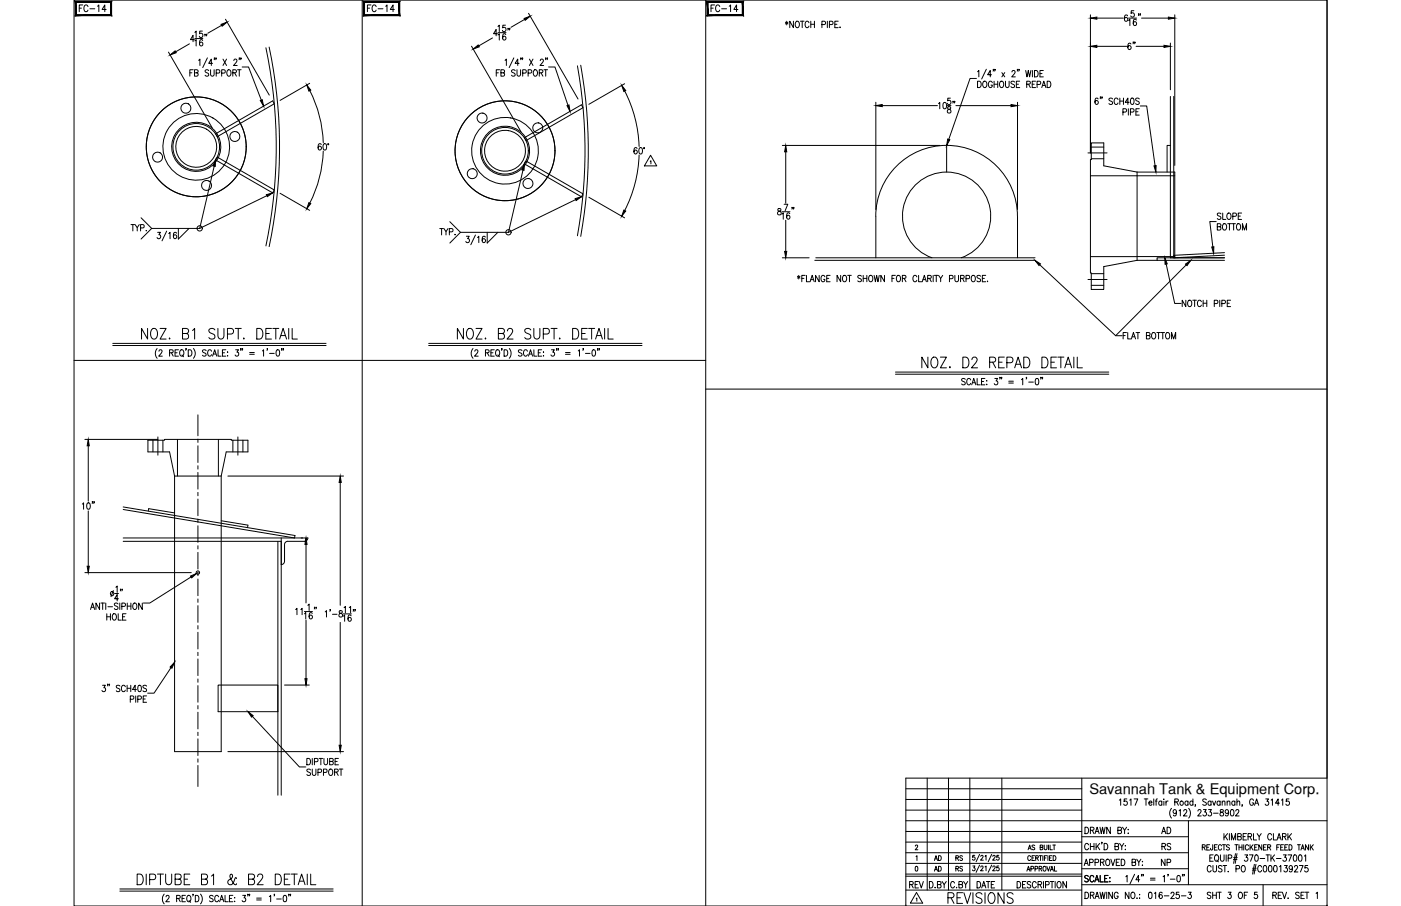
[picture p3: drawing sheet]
<svg xmlns="http://www.w3.org/2000/svg" width="432mm" height="279mm" viewBox="0 0 432 279" stroke-linecap="round" stroke-linejoin="round" font-family="sans-serif">
<defs><g id="words">
<g font-size="6.6">
<text x="42.7" y="105.8">NOZ. B1 SUPT. DETAIL</text>
<text x="140.1" y="105.8">NOZ. B2 SUPT. DETAIL</text>
<text x="283.3" y="114.7">NOZ. D2 REPAD DETAIL</text>
<text x="41.3" y="274.1">DIPTUBE B1 &amp; B2 DETAIL</text>
<text x="291.4" y="279.8">REVISIONS</text>
</g>
<g font-size="5.3">
<text x="23.6" y="4.9">FC-14</text>
<text x="112.2" y="4.9">FC-14</text>
<text x="218.4" y="4.9">FC-14</text>
<text x="351" y="16.6" transform="rotate(-90 351 16.6)">6&quot;</text>
<text x="279.4" y="275.2">REV</text>
</g>
<g font-size="4.9">
<text x="357" y="258.2">AD</text>
<text x="357.4" y="263.2">RS</text>
<text x="357" y="268.1">NP</text>
</g>
<text font-size="4.5" x="335.7" y="244.9">Savannah Tank &amp; Equipment Corp.</text>
<g font-size="4.4">
<text x="287.2" y="269.9">AD</text>
<text x="287.2" y="266.7">AD</text>
<text x="293.9" y="269.9">RS</text>
<text x="293.9" y="266.7">RS</text>
</g>
</g></defs>
<!-- layer: 0 -->
<g fill="none" stroke="#000" stroke-width=".31">
<path d="M22.8 0h386.2v279.4h-386.2zM111.6 0v279.4M217.5 0v279.4M409 0v240h-129.8v39.4M22.8 111.1h194.7M217.5 120h191.5M285.8 240v34.5M292.3 240v34.5M298.9 240v34.5M308.8 240v34.5M333.4 240v39.4M279.2 253.1h129.8"/>
<path d="M279.2 259.7h54.2M279.2 256.4h54.2M279.2 249.8h54.2M279.2 246.5h54.2M279.2 243.2h54.2M333.4 258h32.9M366.3 253.1v19.7M279.2 266.3h54.2M279.2 274.5h54.2M279.2 269.6h54.2M279.2 270.2h54.2M279.2 263h87.1"/>
<path d="M333.4 272.8h75.6M333.4 267.9h32.9M389.3 272.8v6.6"/>
</g>
<!-- layer: DIM -->
<g fill="none" stroke="#000" stroke-width=".31">
<path d="M51.9 16.1l13.5 23.4M58.4 13.5l-4.3 2.5M59.9 12.2h-1.2l.8-1.3v2M60 10l.5-.4v2M60 12.6l.5-.4v2M60 11.9h2.5M61.2 18.6l.4-.4v2M62.4 9.6h-.8l-.1 .8a.61 .61 0 0 1 .9 0 .61 .61 0 0 1-.1 .9 .61 .61 0 0 1-.9-.1M62.5 12.5l-.4-.3a1.09 1.09 0 0 0-.6 1 1.09 1.09 0 0 0 .6 1 .56 .56 0 0 0 .5-.6 .56 .56 0 0 0-.5-.5 .56 .56 0 0 0-.6 .4M63.2 10.6l-.1 .5M63.7 10.6h-.1h.1l-.1 .5M63.9 17.8l-1.4 3"/>
<path d="M65.5 19.5h-1.2l.8-1.3v2M66.2 17.9h-.2h.2l-.2 .5M66.6 17.9l-.1 .5M68.3 7.8l-4.2 2.4M68.7 18.2l1.1 2M69.5 5.9l13.5 23.4M69.8 18.2l-1.1 2M72.1 18.7l.1-.4 .5-.1 .3 .6-1 1.4h1.1M73.8 17.9h-.1h.1l-.1 .5M74.3 17.9h-.2h.2l-.2 .5M145.3 14.2l15.3 26.5M151.8 11.7l-4.2 2.5"/>
<path d="M153.3 10.4h-1.2l.8-1.3v1.9M153.5 8.1l.4-.3v1.9M153.5 10.8l.4-.4v2M153.5 10.1h2.5M155.7 18.6l.4-.4v2M155.8 7.8h-.8l-.1 .8a.61 .61 0 0 1 .9 0 .61 .61 0 0 1-.1 .9 .61 .61 0 0 1-.9-.1M155.9 10.7l-.5-.3a1.14 1.14 0 0 0 .1 2 .55 .55 0 0 0 .5-.6 .55 .55 0 0 0-.5-.5 .55 .55 0 0 0-.6 .4M156.7 8.8h-.2h.2l-.2 .5M157.1 8.8l-.1 .5M158.4 17.8l-1.5 3M160 19.5h-1.2l.8-1.3v2M160.6 17.9h-.2h.2l-.2 .5"/>
<path d="M161.1 17.9h-.2h.2l-.2 .5M161.7 6l-4.2 2.4M162.9 4.1l15.3 26.4M163.2 18.2l1.1 2M164.3 18.2l-1.1 2M166.5 18.7l.2-.4 .5-.1 .3 .6-1.1 1.4h1.2M168.3 17.9h-.2h.2l-.2 .5M168.8 17.9h-.2h.2l-.2 .5M242.1 6.8l.8 .6M242.5 6.5v1.2M242.9 6.8l-.8 .6M244.5 6.5v2l-1.1-2v2"/>
<path d="M245.4 6.6l.2-.1a1.01 1.01 0 0 1 .8 1 1.01 1.01 0 0 1-.8 1 1.24 1.24 0 0 1-.2-1.9zM246.7 6.5h1.1M247.2 6.5v2M249.3 7a.61 .61 0 0 0-.7-.5 .61 .61 0 0 0-.5 .8v.5a.61 .61 0 0 0 .5 .7 .61 .61 0 0 0 .7-.5M249.9 6.5v2M249.9 7.5h1.1M251 6.5v2M253.3 7.6l1-.1 .1-.8-1.1-.2v2M255 6.5v2M255.6 7.6l1-.1 .1-.8-1.1-.2v2M257.3 7.5h.7M258.3 6.5h-1v2h1"/>
<path d="M258.9 8.3v.2zM336.1 4.6v42.6M338.1 14.3h9.2M338.1 5.6h8.1M347.5 4.9l-.5-.3a1.14 1.14 0 0 0 .1 2 .57 .57 0 0 0 .5-.9 .57 .57 0 0 0-1 0v.2M347.8 6.3l.4-.4v2M347.8 5.6h2.5M349.5 3.3h-.8l-.1 .8a.61 .61 0 0 1 .9 .1 .61 .61 0 0 1-.1 .9 .61 .61 0 0 1-.9-.2M350.2 14.3h8.6M350.2 6.2l-.4-.3a1.13 1.13 0 0 0 0 2 .55 .55 0 0 0 .6-.5 .55 .55 0 0 0-.5-.6 .55 .55 0 0 0-.6 .4M351 4.3h-.1h.1l-.1 .5M351.5 4.3l-.2 .5"/>
<path d="M351.8 5.6h8.3M360.7 13.3v14.4M362.1 4.6v46.4M58.5 22.5h.6M59.5 21.5h-1v2M59.9 22.5l1-.1 .1-.7-1.1-.2v2l1.1-.2 .1-.5-.4-.3M64.3 21.8l-.4-.3-.7 .3 .2 .5 .8 .4v.7l-.6 .1-.4-.3M64.9 21.5l.1 1.7 .4 .3 .5-.3 .1-1.7M66.6 22.5h1l.1-.8-1.1-.2v2M68.3 22.5h1l.1-.8-1.1-.2v2M70.2 21.6l.2-.1a1.02 1.02 0 0 1 .8 1 1.02 1.02 0 0 1-.8 1 1.27 1.27 0 0 1-.2-1.9zM71.8 22.5l.9-.1 .1-.7-1-.2v2"/>
<path d="M72.3 22.5l.6 1M73.2 21.5h1.1M73.7 21.5v2M74.6 20.7h2l3.9 10.2M95.4 25.7l-9.1 5.3M95.5 27.9a38.2 38.2 0 0 1 4.1 16.1M153 22.5h.6M154 21.5h-1v2M154.4 22.5l.9-.1 .1-.7-1-.2v2l1-.2 .1-.5-.4-.3M158.8 21.8l-.4-.3-.8 .3 .2 .5 .9 .4-.1 .7-.5 .1-.5-.3M159.3 21.5l.1 1.7 .4 .3 .6-.3v-1.7M161.1 22.5h1v-.8l-1-.2v2"/>
<path d="M162.8 22.5h.9l.1-.8-1-.2v2M164.7 21.6l.1-.1a1.01 1.01 0 0 1 .9 1 1.01 1.01 0 0 1-.9 1 1.27 1.27 0 0 1-.1-1.9zM166.2 22.5l1-.1v-.7l-1-.2v2M166.8 22.5l.5 1M167.6 21.5h1.2M168.2 21.5v2M169.1 20.7h1.9l4 11.8M192.5 25.8l-11 6.4M192.5 28.1a40.3 40.3 0 0 1 4.5 17.1M269.9 31.5v33.1M271.9 32.6h17M289.3 32l.3-.4v1.9"/>
<path d="M290.9 31.7l.2-.1a1.06 1.06 0 0 1 .6 1 1.06 1.06 0 0 1-.6 .9 1.41 1.41 0 0 1-.2-1.8zM292 32.6h1.1M292.1 33v.5a.72 .72 0 0 1 .9 .5 .72 .72 0 0 1-.3 .9 .63 .63 0 0 1-.8-.7 .63 .63 0 0 1 .9-.5l.2-.3-.1-.4zM292.9 30.3h-.8v.8a.61 .61 0 0 1 .9 0 .61 .61 0 0 1-.1 .9 .61 .61 0 0 1-.9-.1M293.8 31.3h-.2h.2l-.2 .5M294.3 31.3l-.2 .5M294.6 32.6h17M300.9 24.2h-1.9l-6.6 18.8M301.3 22.1l.4-.4v2M301.3 25a1 1 0 0 1 1.1 1 1 1 0 0 1-1.1 1zM303.2 25.1l.2-.1a1 1 0 0 1 .8 1 1 1 0 0 1-.8 1 1.27 1.27 0 0 1-.2-1.9zM304 21.4l-1.4 3"/>
<path d="M305.6 23.1h-1.2l.8-1.4v2M305.8 25.5a.62 .62 0 0 0-.7-.5 .62 .62 0 0 0-.5 .8v.4a.62 .62 0 0 0 .6 .8 .62 .62 0 0 0 .6-.8h-.4M306.2 21.5h-.1h.1l-.1 .4M306.4 25v2M306.4 26h1.1M306.7 21.5l-.1 .4M307.5 25v2M308.4 25.1l.1-.1a1 1 0 0 1 .9 1 1 1 0 0 1-.9 1 1.27 1.27 0 0 1-.1-1.9zM308.8 22.4l.9 1.3M309.7 22.4l-.9 1.3M309.9 25v1.4l.5 .6 .5-.3 .1-1.7M311.9 22.2l.3-.5h.3l.4 .4-1.1 1.6h1.1"/>
<path d="M312.7 25.3l-.4-.3-.7 .3 .1 .5 .9 .4-.1 .7-.5 .1-.4-.3M313.2 26h.7M313.6 31.5v33.1M313.6 21.5l-.1 .4M314.1 21.5h-.1h.1l-.1 .4M314.3 25h-1.1v2h1.1M316.1 21.7l.4 2 .4-2 .4 2 .4-2M316.4 26l1-.1v-.8l-1-.1v2M317 26l.6 1M318.1 26h.7M318.2 21.7v2M318.8 21.7a1 1 0 0 1 1.2 1 1 1 0 0 1-1.2 1z"/>
<path d="M319.2 25h-1.1v2h1.1M319.6 26.1l1-.1 .1-.8-1.1-.2v2M320.5 22.7h.7M321.1 27l.6-2 .6 2M321.3 26.4h.8M321.6 21.7h-1.1v2h1.1M322.7 25a1 1 0 0 1 1.2 1 1 1 0 0 1-1.2 1zM338.4 30.5l-.5-.3a1.14 1.14 0 0 0 .1 2 .58 .58 0 0 0 .5-.8 .58 .58 0 0 0-1-.1v.3M339.2 30h-.1h.1l-.1 .4M339.7 30l-.1 .4M342.9 30.5l-.4-.3-.7 .3 .1 .5 1 .6v.3l-.4 .3-.7-.3M344.6 30.7a.61 .61 0 0 0-.8-.5 .61 .61 0 0 0-.4 .8v.5a.61 .61 0 0 0 .4 .7 .61 .61 0 0 0 .8-.4"/>
<path d="M345.1 30.2v2M345.1 31.2h1.2M346.1 34.6l1-.2-.1-.8-.9-.1v2M346.3 30.2v2M347.8 33.5v2M348 31.6h-1.2l.8-1.4v2M348.4 34.6l1-.1v-.9l-1-.1v2M348.7 30.3l.4-.1a1.15 1.15 0 0 1-.2 2l-.4-.4-.1-.4zM350.1 34.5h.6M351.1 30.5l-.4-.3-.5 .1-.1 .6 .9 .6 .1 .4-.4 .3-.7-.3M351.1 33.5h-1v2h1M351.5 32.7h1.9l2.6 18.4"/>
<path d="M66 51.2l-4.4 19.2M86.3 59.6l9.1 5.3M99 44.6l-.3-.3a1.11 1.11 0 0 0-.1 2 .55 .55 0 0 0 .5-.6 .55 .55 0 0 0-.4-.5 .55 .55 0 0 0-.7 .4M99.6 46.6a38.2 38.2 0 0 1-4.1 16M99.8 44.4l.2-.1a1.07 1.07 0 0 1 .7 1 1.07 1.07 0 0 1-.7 1 1.35 1.35 0 0 1-.2-1.9zM161.2 52.5l-4.5 19.1M196.3 45.8l-.3-.3a1.12 1.12 0 0 0-.1 2 .58 .58 0 0 0 .5-.8 .58 .58 0 0 0-.9-.2l-.1 .3M197 47.8a40.3 40.3 0 0 1-4.5 17.1M197.1 45.6l.3-.1a1.09 1.09 0 0 1 .6 1 1.09 1.09 0 0 1-.6 1l-.4-.4-.1-.4zM241.1 44.9h48.6M242.2 46.8v15.9M40.4 69.3h1.1"/>
<path d="M40.9 69.3v1.9M41.6 69.3l.7 .9v1M42.9 69.3l-.6 .9M43.3 70.3l1-.1 .1-.8-1.1-.1v1.9M43.5 67.2l3.3 3.2M45.1 71.1h.1M46.8 70.4h14.8M46.8 70.4l-3.3 3.3M48.6 71.6h.8l-.4 .8a.6 .6 0 0 1 .5 .9 .6 .6 0 0 1-1.1-.1M51.4 71.3l-1.5 3M52 72l.4-.4v2M54.4 71.9l-.5-.3a1.14 1.14 0 0 0 .1 2 .58 .58 0 0 0 .5-.8 .58 .58 0 0 0-1-.1l-.1 .3"/>
<path d="M55 70.4v3.3l3.3-3.3M82.3 60.3l-20.7 10.1M135.5 70.5h1.2M136.1 70.5v2M136.8 70.5l.7 .9v1.1M138.1 70.5l-.6 .9M138.5 71.5l.9-.1 .1-.7-1-.2v2M138.6 68.4l3.3 3.2M140.3 72.3h.1M141.9 71.6h14.8M141.9 71.6l-3.3 3.4M143.7 72.9h.9l-.5 .7a.6 .6 0 0 1 .5 .9 .6 .6 0 0 1-1-.1"/>
<path d="M146.5 72.5l-1.4 3M147.2 73.2l.4-.3v1.9M149.6 73.1l-.5-.2a1.14 1.14 0 0 0 .1 1.9 .57 .57 0 0 0 .4-.8 .57 .57 0 0 0-.9-.1l-.1 .3M150.2 71.6v3.4l3.2-3.4M177.4 61.6l-20.7 10M181.5 60.8l11 6.4M239.8 64.4v.6a.72 .72 0 0 1 .9 .4 .72 .72 0 0 1-.3 .9 .63 .63 0 0 1-.8-.7 .63 .63 0 0 1 .9-.5l.2-.3-.1-.4zM241 66l.4-.4v2M241 65.3h2.5M241.1 79.5h8.3M241.7 63h1.1l-.8 2M242.2 67.9v9.6"/>
<path d="M243.4 65.9l-.3-.3a1.11 1.11 0 0 0-.7 1 1.11 1.11 0 0 0 .6 1 .58 .58 0 0 0 .5-.8 .58 .58 0 0 0-1-.1l-.1 .2M244.2 64l-.1 .5M244.7 64h-.2h.2l-.2 .5M374.8 68.3h-1.9l.9 7.8M375.2 69.9l.9-.1 .1-.6-1-.2v2l1-.2 .1-.5-.4-.4M376.3 66l-.4-.3-.6 .1v.6l.8 .4 .2 .6-.4 .3-.7-.3M376.9 65.7v2h.9M377.1 69.1l.2-.1a1 1 0 0 1 .8 1 1 1 0 0 1-.8 1 1.26 1.26 0 0 1-.2-1.9zM378.4 69h1.1M378.5 65.8l.1-.1a1 1 0 0 1 .8 1 1 1 0 0 1-.8 1 1.24 1.24 0 0 1-.1-1.9zM378.9 69v2M379.6 69h1.2"/>
<path d="M380 66.7l.9-.1 .2-.2-.2-.6-.9-.1v2M380.2 69v2M381.4 69.1l.2-.1a1 1 0 0 1 .8 1 1 1 0 0 1-.8 1 1.26 1.26 0 0 1-.2-1.9zM381.6 66.6h.7M382.7 65.7h-1.1v2h1.1M382.9 71v-2l.7 2 .6-2v2M245.8 85.2l.8 .6M246.2 84.9v1.1M246.6 85.2l-.8 .6M247.1 85.9h.7M248.2 84.9h-1.1v2M248.6 84.9v2h.9"/>
<path d="M249.7 86.9l.6-2 .7 2M249.9 86.2h.8M252.5 84.9v2l-1.1-2v2M254.2 85.4a.61 .61 0 0 0-.7-.5 .61 .61 0 0 0-.5 .8v.4a.61 .61 0 0 0 .6 .8 .61 .61 0 0 0 .6-.8h-.4M254.8 85.9h.6M255.8 84.9h-1v2h1M259.1 84.9v2l-1.1-2v2M260 85l.1-.1a1 1 0 0 1 .9 1 1 1 0 0 1-.9 1 1.28 1.28 0 0 1-.1-1.9zM261.3 84.9h1.1M261.8 84.9v2M265.5 85.2l-.4-.3-.7 .3 .1 .5 .9 .4 .1 .5-.4 .3-.7-.3M266 85.9h1.2"/>
<path d="M266 84.9v2M267.2 84.9v2M268.1 85l.1-.1a1 1 0 0 1 .8 1 1 1 0 0 1-.8 1 1.24 1.24 0 0 1-.1-1.9zM269.4 84.9l.4 2 .4-2 .4 2 .4-2M272.6 84.9v2l-1.1-2v2M274.9 85.9h.6M275.9 84.9h-1v2M276.6 85l.2-.1a1 1 0 0 1 .8 1 1 1 0 0 1-.8 1 1.26 1.26 0 0 1-.2-1.9zM278.1 85.9l1-.1v-.7l-1-.2v2M278.7 85.9l.5 1M282.6 85.4a.62 .62 0 0 0-.8-.5 .62 .62 0 0 0-.4 .8v.4a.62 .62 0 0 0 .4 .8 .62 .62 0 0 0 .8-.5M283.1 84.9v2h1"/>
<path d="M284.2 86.9l.7-2 .6 2M284.5 86.2h.8M285.9 85.9l1-.1v-.8l-1-.1v2M286.5 85.9l.5 1M287.6 84.9v2M288 84.9h1.1M288.6 84.9v2M289.3 84.9l.6 1v1M290.6 84.9l-.7 1M292.6 86l1-.1 .2-.3-.2-.6-1-.1v2M294.3 84.9v1.4l.5 .6 .5-.3 .1-1.7M296.1 85.9l.9-.1v-.8l-.9-.1v2"/>
<path d="M296.6 85.9l.6 1M297.7 86l1-.1v-.9l-1-.1v2M299.7 85l.1-.1a1 1 0 0 1 .8 1 1 1 0 0 1-.8 1 1.26 1.26 0 0 1-.1-1.9zM302.2 85.2l-.4-.3-.6 .1v.7l.8 .3 .2 .6-.4 .3-.7-.3M302.8 85.9h.6M303.8 84.9h-1v2h1M304.4 86.7v.2zM320.4 81.6l23.5 21.9h1.9M359.4 81.4l2.7 12.2h1.9M365.5 92.6v2l-1.1-2v2M365.6 81.7l-21.7 21.8M366.4 92.7l.1-.1a1 1 0 0 1 .8 1 1 1 0 0 1-.8 1 1.26 1.26 0 0 1-.1-1.9z"/>
<path d="M367.6 92.6h1.1M368.2 92.6v2M370.3 93a.62 .62 0 0 0-.8-.4 .62 .62 0 0 0-.4 .7v.5a.62 .62 0 0 0 .4 .7 .62 .62 0 0 0 .8-.4M370.8 92.6v2M370.8 93.5h1.1M371.9 92.6v2M374.2 93.6l1-.1v-.8l-1-.1v2M375.9 92.6v2M376.6 93.6l.9-.1 .2-.3-.2-.5-.9-.1v2M378.2 93.5h.7M379.3 92.6h-1.1v2h1.1M34.8 105.9h65.7"/>
<path d="M34.8 106.6h65.7M48.4 107.5a2.3 2.3 0 0 0 0 3M49 108.3l.3-.4h.3l.4 .3-.3 .7-.8 .9h1.1M52.3 108.8l.9-.1v-.7l-.9-.1v1.9M52.8 108.8l.6 1M54 108.8h.6M55 107.9h-1v1.9h1M55.7 108l.2-.1a1 1 0 0 1 .8 .9 1 1 0 0 1-.8 1 1.24 1.24 0 0 1-.2-1.8zM56.1 109.5l.5 .5M58 107.9a1 1 0 0 1 1.2 .9 1 1 0 0 1-1.2 1zM59.6 107.5a2.24 2.24 0 0 1 0 3M63.5 108.1l-.4-.2-.7 .2 .1 .4 1 .8v.3l-.4 .2-.7-.2"/>
<path d="M65.2 108.3a.61 .61 0 0 0-.7-.4 .61 .61 0 0 0-.5 .7v.5a.61 .61 0 0 0 .4 .7 .61 .61 0 0 0 .8-.4M65.5 109.8l.7-1.9 .6 1.9M65.8 109.2h.7M67.2 107.9v1.9h1M68.6 108.8h.6M69.6 107.9h-1v1.9h1M70.1 108.6h.1zM70.1 109.7h.1zM72.6 107.9h.9l-.5 .7a.6 .6 0 0 1 .5 .9 .6 .6 0 0 1-1 0M76.9 108.7h1.5M76.9 109.3h1.5M80.9 108.2l.3-.3v1.9"/>
<path d="M83.1 109h1.4M85.3 108l.4-.1a1.15 1.15 0 0 1-.1 1.9l-.4-.3-.1-.5zM132.1 105.9h65.8M132.1 106.6h65.8M145.8 107.5a2.24 2.24 0 0 0 0 3M146.3 108.3l.4-.4 .5 .1 .1 .2-.2 .7-.8 .9h1.1M149.6 108.8l1-.1 .1-.6-1.1-.2v1.9M150.2 108.8l.5 1M151.3 108.8h.6M152.3 107.9h-1v1.9h1M153.1 108l.1-.1a1 1 0 0 1 .8 .9 1 1 0 0 1-.8 1 1.27 1.27 0 0 1-.1-1.8zM153.5 109.5l.4 .5"/>
<path d="M155.4 107.9a1 1 0 0 1 1.1 .9 1 1 0 0 1-1.1 1zM157 107.5a2.3 2.3 0 0 1 0 3M160.9 108.1l-.4-.2-.6 .1v.5l.9 .6 .1 .5-.4 .2-.7-.2M162.6 108.3a.62 .62 0 0 0-.8-.4 .62 .62 0 0 0-.4 .7v.5a.62 .62 0 0 0 .4 .7 .62 .62 0 0 0 .8-.4M162.9 109.8l.6-1.9 .6 1.9M163.1 109.2h.8M164.5 107.9v1.9h1M165.9 108.8h.6M166.9 107.9h-1v1.9h1M167.5 108.5h.1M167.5 109.6h.1M170 107.9h.9l-.5 .7a.6 .6 0 0 1 .5 .9 .6 .6 0 0 1-1.1 0"/>
<path d="M174.3 108.7h1.4M174.3 109.3h1.4M178.2 108.2l.4-.3v1.9M180.4 109h1.5M182.7 108l.2-.1a1.06 1.06 0 0 1 .7 .9 1.06 1.06 0 0 1-.7 1l-.5-.8zM276 114.7h65.7M276 115.4h65.7M297.5 117l-.4-.3-.7 .3 .1 .5 1 .6v.3l-.4 .3-.7-.3M299.2 117.2a.62 .62 0 0 0-.8-.5 .62 .62 0 0 0-.4 .8v.4a.62 .62 0 0 0 .4 .8 .62 .62 0 0 0 .8-.5M299.5 118.7l.6-2 .7 2M299.7 118h.8M301.2 116.7v2h.9"/>
<path d="M302.5 117.6h.7M303.6 116.7h-1.1v2h1.1M304.1 117.4v.2zM304.1 118.5v.2zM306.6 116.7h.9l-.5 .8a.59 .59 0 0 1 .5 .9 .59 .59 0 0 1-1.1-.1M310.9 117.6h1.4M310.9 118.1h1.4M314.8 117.1l.4-.4v2M317.1 117.8h1.4M319.3 116.8h.6l.2 .3v1.2l-.4 .4-.4-.1-.2-.3-.1-.7zM346.2 103.5h.6M347.2 102.6h-1v1.9"/>
<path d="M347.6 102.6v1.9h1M348.7 104.5l.6-1.9 .7 1.9M349 103.9h.7M350.1 102.6h1.2M350.7 102.6v1.9M353.3 103.5l1-.1 .1-.7-1.1-.1v1.9l1.1-.2 .1-.4-.4-.4M355.3 102.6h.1a1 1 0 0 1 .8 .9 1 1 0 0 1-.8 1 1.24 1.24 0 0 1-.1-1.9zM356.5 102.6h1.2M357.1 102.6v1.9M357.8 102.6h1.1M358.4 102.6v1.9M359.6 102.6h.1a1 1 0 0 1 .8 .9 1 1 0 0 1-.8 1 1.27 1.27 0 0 1-.1-1.9z"/>
<path d="M361.1 104.5v-1.9l.6 1.9 .7-1.9v1.9M26.2 135.5h22.5M27.2 137.5v17.1M25.4 155.4l.4-.3v1.9M26.9 155.2l.3-.1a1.07 1.07 0 0 1 .6 1 1.07 1.07 0 0 1-.6 .9 1.38 1.38 0 0 1-.3-1.8zM27.2 157.6v17M28.6 154.8h-.2h.2l-.2 .5M29 154.8h-.1h.1l-.1 .5M70.2 146.8h35.7M104.9 148.8v37.9M26.2 176.6h32.7M58.9 177.9l-12.7 8.1h-2"/>
<path d="M92.8 165.9h.5M94.3 167.9v18M27.9 188l.6-2 .7 2M28.1 187.3h.8M30.7 186v2l-1.1-2v2M31.1 186h1.1M31.6 186v2M32.6 186v2M32.9 189.3v1.9M32.9 190.2h1.1M33.3 187.1h1.4M34 189.3v1.9"/>
<path d="M34.9 189.4l.2-.1a1 1 0 0 1 .8 1 1 1 0 0 1-.8 .9 1.29 1.29 0 0 1-.2-1.8zM34.9 182.1l-.7 1.9M35.3 183h1.2M35.7 181.1l.4-.4v2M36.4 186.3l-.4-.3-.6 .1v.6l.8 .4 .2 .6-.4 .3-.8-.3M36.4 189.3v1.9h1M36.5 184.7h-1.2l.8-1.4v2M36.9 186v2M37.2 181.8l-.1 .4M37.5 187l1-.1 .1-.7-1.1-.2v2M37.7 181.8h-.2h.2l-.2 .4M37.8 190.2h.6"/>
<path d="M38.8 189.3h-1v1.9h1M39.2 186v2M39.2 186.9h1.1M40.3 186v2M41.2 186.1l.2-.1a1.01 1.01 0 0 1 .8 1 1.01 1.01 0 0 1-.8 1 1.29 1.29 0 0 1-.2-1.9zM43.9 186v2l-1.2-2v2M91.1 188l.4-.4v2M92.7 188l.4-.4v2M93.8 189.3l.4-.4v2M93.8 188.6h2.5M94.3 191.2v18.1M94.9 186.7l.4-.4v2"/>
<path d="M96.2 189.2l-.3-.3a1.11 1.11 0 0 0-.1 2 .55 .55 0 0 0 .6-.5 .55 .55 0 0 0-.5-.6 .55 .55 0 0 0-.6 .4M97 187.3h-.1h.1l-.1 .5M97.5 187.3h-.2h.2l-.2 .5M100.2 188.7l.4-.4v2M101.8 188l-.1 .5M102.5 189.4h1.4M104.6 188.4v.6a.72 .72 0 0 1 .9 .4 .72 .72 0 0 1-.3 .9 .63 .63 0 0 1-.8-.7 .63 .63 0 0 1 .9-.5l.2-.3-.1-.4zM104.9 191.9v37.9M105.8 190l.4-.4v2M105.8 189.3h2.5M106 187.4l.4-.4v2M107.7 187.4l.4-.4v2"/>
<path d="M108.2 189.9l-.3-.3a1.11 1.11 0 0 0-.1 2 .55 .55 0 0 0 .6-.5 .55 .55 0 0 0-.5-.6 .55 .55 0 0 0-.6 .4M109 188h-.2h.2l-.2 .5M109.5 188l-.2 .5M31.6 211.3h.9l-.5 .8a.59 .59 0 0 1 .5 .9 .59 .59 0 0 1-1.1-.1M33.3 211.1l-.2 .4M33.8 211.1h-.2h.2l-.2 .4M37 211.6l-.4-.3-.6 .1v.7l.8 .3 .2 .6-.4 .3-.8-.3M38.6 211.8a.62 .62 0 0 0-.7-.5 .62 .62 0 0 0-.5 .8v.5a.62 .62 0 0 0 .5 .7 .62 .62 0 0 0 .7-.5M39.2 211.3v2M39.2 212.3h1.1M40.2 215.6h.9l.1-.8-1-.2v2M40.3 211.3v2"/>
<path d="M41.8 214.6v2M42.1 212.6h-1.2l.8-1.3v2M42.5 215.6h.9l.1-.8-1-.2v2M42.7 211.4l.2-.1a1.07 1.07 0 0 1 .7 1 1.07 1.07 0 0 1-.7 1l-.2-.1-.2-.8zM44.1 215.6h.7M45.2 211.6l-.4-.3-.8 .3 .2 .5 .8 .3v.8l-.5 .1-.5-.3M45.2 214.6h-1.1v2h1.1M52.7 205.9l-5.2 7.9h-2M87.7 211.3h7.6M70.2 231.8h35.7M77.8 220.9l14.5 15.6h2M94.6 233.9a1 1 0 0 1 1.1 1 1 1 0 0 1-1.1 1z"/>
<path d="M95.7 237.4l-.4-.2-.7 .2 .1 .5 .9 .5-.1 .7h-.5l-.4-.2M96.2 237.2v1.4l.5 .5 .6-.2 .1-1.7M96.2 233.9v2M96.9 234.9l1-.1v-.7l-1-.2v2M98 238.2l1-.1v-.8l-1-.1v1.9M98.3 233.9h1.1M98.9 233.9v2M99.7 238.2l1-.2-.1-.7-.9-.1v1.9M99.8 233.9v1.4l.5 .6 .6-.3 .1-1.7M101.6 234.8l1-.1v-.6l-1-.2v2l1-.2 .1-.5-.4-.4M101.6 237.3l.2-.1a1 1 0 0 1 .8 1 1 1 0 0 1-.8 .9 1.27 1.27 0 0 1-.2-1.8zM103.1 238.1l1-.1 .1-.6-1.1-.2v1.9"/>
<path d="M103.3 234.8h.6M103.7 238.1l.5 1M104.3 233.9h-1v2h1M104.6 237.2h1.1M105.1 237.2v1.9M36.9 274.2h65.8M36.9 274.8h65.8M50.6 275.7a2.31 2.31 0 0 0 0 3M51.2 276.6l.1-.4 .5-.1 .3 .6-1 1.4h1.1M54.4 277.1l1-.1 .1-.7-1.1-.2v2M55 277.1l.6 1M56.1 277.1h.7"/>
<path d="M57.2 276.1h-1.1v2h1.1M57.9 276.2l.1-.1a1 1 0 0 1 .9 1 1 1 0 0 1-.9 1 1.24 1.24 0 0 1-.1-1.9zM58.3 277.7l.5 .6M60.2 276.1a.99 .99 0 0 1 1.1 1 .99 .99 0 0 1-1.1 1zM61.8 275.7a2.24 2.24 0 0 1 0 3M65.7 276.4l-.4-.3-.7 .3 .1 .5 1 .6v.3l-.4 .3-.7-.3M67.4 276.6a.61 .61 0 0 0-.8-.5 .61 .61 0 0 0-.4 .8v.4a.61 .61 0 0 0 .4 .8 .61 .61 0 0 0 .8-.5M67.7 278.1l.6-2 .7 2M67.9 277.4h.8M69.4 276.1v2h.9M70.7 277.1h.7M71.8 276.1h-1.1v2h1.1"/>
<path d="M72.3 276.8v.2zM72.3 277.9v.2zM74.8 276.1h.9l-.5 .8a.6 .6 0 0 1 .5 .9 .6 .6 0 0 1-1.1-.1M79.1 277h1.4M79.1 277.5h1.4M83 276.5l.4-.4v2M85.3 277.2h1.4M87.5 276.2l.2-.1a1.07 1.07 0 0 1 .7 1 1.07 1.07 0 0 1-.7 1 1.38 1.38 0 0 1-.2-1.9z"/>
<circle cx="101.1" cy="44.5" r=".17"/>
<circle cx="198.5" cy="45.7" r=".17"/>
<circle cx="61.5" cy="70.4" r=".81"/>
<circle cx="156.7" cy="71.6" r=".81"/>
<circle cx="34.6" cy="183" r=".61"/>
</g>
<!-- layer: TEXT -->
<g fill="#000" stroke="#000" stroke-width=".31">
<path d="M23.2 .4l.3 4.1v-3.7zM23.2 .4l.3 4.1-.3 .3zM23.5 4.5l-.3 .3 10.9-.3zM23.2 4.8l10.9-.3 .3 .3zM34.1 .8v3.7l.3 .3zM34.1 .8l.3-.4v4.4zM23.5 .8h10.6l.3-.4zM23.2 .4h11.2l-10.9 .4z"/>
<path d="M112 .4l.4 4.1v-3.7zM112 .4l.4 4.1-.4 .3zM112.4 4.5l-.4 .3 10.9-.3zM112 4.8l10.9-.3 .3 .3zM122.9 .8v3.7l.3 .3zM122.9 .8l.3-.4v4.4zM112.4 .8h10.5l.3-.4zM112 .4h11.2l-10.8 .4z"/>
<path d="M217.9 .4l.3 4.1v-3.7zM217.9 .4l.3 4.1-.3 .3zM218.2 4.5l-.3 .3 10.9-.3zM217.9 4.8l10.9-.3 .3 .3zM228.8 .8v3.7l.3 .3zM228.8 .8l.3-.4v4.4zM218.2 .8h10.6l.3-.4zM217.9 .4h11.2l-10.9 .4z"/>
</g>
<!-- layer: 6 PIPE -->
<path d="M350.5 53.1h11.6v26.4M350.5 54.2h11.6M269.9 79.5v-12.8a21.8 21.8 0 0 1 21.9-21.9 21.8 21.8 0 0 1 21.8 21.9v12.8M287.3 79.5a13.6 13.6 0 0 1-6.5-20.9 13.6 13.6 0 0 1 21.9 0 13.6 13.6 0 0 1-6.5 20.9M350.5 79.1h11.6M350.5 80.3h6.1" fill="none" stroke="#000" stroke-width=".31"/>
<!-- layer: SHELL -->
<g fill="none" stroke="#000" stroke-width=".31">
<path d="M82 14.7a148.1 148.1 0 0 1 0 61.1M83 14.5a149.2 149.2 0 0 1 0 61.6M178 20.3a148 148 0 0 1 0 52.4M179 20.1a150.1 150.1 0 0 1 0 52.8M360.7 29.7v49.8h16.7h-20.8v.8h20.8M361.8 29.7v49.8M251.4 79.5h67.6M377.4 77.9l-15.6 .8v.8l15.6-.8M251.1 80.3h67.9M38 156.3l52.9 8.8-.1 .8-52.8-8.8M38 166.9h48.7v78.3M85.6 166.9v78.3"/>
<circle cx="60.5" cy="45.3" r="7.6"/>
<circle cx="155.6" cy="46.5" r="7.6"/>
</g>
<!-- layer: REPAD -->
<g fill="none" stroke="#000" stroke-width=".31">
<path d="M291.8 44.9v8.2M360.7 44.9h-1v8.2M45.7 157.6l.1-.7 8 1.3M68.2 160.6l8.2 1.3-.1 .8"/>
<circle cx="60.5" cy="45.3" r="15.4"/>
<circle cx="155.6" cy="46.5" r="15.4"/>
</g>
<!-- layer: DIM -->
<g fill="#000" stroke="#000" stroke-width=".31">
<path d="M52.4 17l1.6-1.3 .3 .6zM68.1 7.5l1.9-.7-1.5 1.3zM145.8 15.1l1.6-1.2 .3 .5zM161.5 5.7l1.9-.7-1.5 1.3zM336.1 14.3l2-.3v.6zM336.1 5.6l2-.3v.6zM358.8 14l1.9 .3-1.9 .3zM360.1 5.3l2 .3-2 .3zM80.2 31l.6-.2 .4 1.9zM94.6 26.2l1.2 1.6-.6 .3zM174.8 32.6l.6-.2 .3 2zM191.6 26.3l1.2 1.6-.5 .3z"/>
<path d="M269.9 32.6l2-.4v.7zM311.6 32.2l2 .4-2 .3zM66.5 49.3l-.2 2-.6-.1zM161.6 50.5l-.1 2-.6-.1zM242.2 44.9l.3 1.9h-.7zM292.1 42.9l.6 .2-.9 1.8zM355.7 51.2l.6-.1v2zM82.1 60l1.9-.5-1.6 1.1zM95.2 62.5l.6 .3-1.2 1.6zM177.3 61.3l1.9-.6-1.6 1.1zM192.3 64.8l.5 .3-1.2 1.6zM241.8 77.5h.7l-.3 2z"/>
<path d="M373.5 76.2l.6-.1-.1 2zM319 80.3l1.7 1.1-.5 .5zM359 79.5l.7 1.9-.6 .1zM365.4 81.4l1.6-1.1-1.2 1.6zM27.2 135.5l.3 2h-.6zM104.9 146.8l.3 2h-.7zM26.9 174.6h.6l-.3 2zM58.7 177.7l1.9-.8-1.5 1.3zM94.3 165.9l.3 2h-.6zM53.8 204.2l-.8 1.9-.6-.4zM94 209.3h.6l-.3 2zM76.4 219.5l1.6 1.2-.5 .4z"/>
<path d="M104.5 229.8h.7l-.3 2z"/>
</g>
<!-- layer: 6-150-RFWN -->
<path d="M336.1 54.2h14.4M336.3 44.1h3.9v7l10.3 2v27.2l-10.3 1.9v7.1h-3.9v-5.2h-.2v-34.9h.2zM336.3 45.4h3.9M336.3 49h3.9M336.1 79.1h14.4M336.3 88h3.9M336.3 84.4h3.9" fill="none" stroke="#000" stroke-width=".31"/>
<!-- layer: CENTER -->
<g fill="none" stroke="#000" stroke-width=".31">
<path d="M335.3 47.2h5.9M335.3 86.2h5.9M48.7 134.7v5.7M61 127.9v6.5M61 135.4v1M61 137.5v5.1M73.3 134.7v5.7M61 143.6v1.1M61 145.7v5.1M61 151.8v1.1M61 153.9v5.1M61 160.1v1"/>
<path d="M61 162.1v5.2M61 168.3v1M61 170.3v5.2M61 176.5v1M61 178.6v5.1M61 184.7v1.1M61 186.8v5.1M61 192.9v1.1M61 195v5.1M61 201.2v1M61 203.2v5.1M61 209.4v1"/>
<path d="M61 211.4v5.2M61 217.6v1M61 219.6v5.2M61 225.8v1M61 227.9v5.1M61 234v1.1M61 236.1v6.4"/>
</g>
<!-- layer: SHOP TAG -->
<path d="M279.2 279.4h.1M409 279.4h.1" fill="none" stroke="#000" stroke-width=".31"/>
<!-- layer: TEXT -->
<g fill="none" stroke="#000" stroke-width=".31">
<path d="M200.4 49.8l.2-.2v.9M200.5 47.9l1.9 3.3h-3.8zM334.4 255.1a1.01 1.01 0 0 1 1.1 1 1.01 1.01 0 0 1-1.1 1zM336.1 256.1l.9-.2 .1-.6-1-.2v2M336.6 256.1l.6 1M337.5 257.1l.6-2 .7 2M337.7 256.4h.8M339 255.1l.4 2 .4-2 .4 2 .4-2M339.7 259.8h-.2h.2l-.2 .5M342.2 255.1v2l-1.1-2v2M344.5 256.1l1-.2 .1-.6-1.1-.2v2l1.1-.2 .1-.5-.5-.3M345 246.8l.4-.4v1.9"/>
<path d="M346 255.1l.6 1v1M347.2 255.1l-.6 1M347.3 246.4h-.8l-.1 .8a.61 .61 0 0 1 .9 .1 .61 .61 0 0 1-.1 .8 .61 .61 0 0 1-.8-.1M347.6 257h.2zM347.7 255.8v.1zM348.2 246.8l.4-.4v1.9M349.5 246.4h1.2l-.8 1.9M352.7 246.4h1.1M353.2 246.4v1.9M354.1 247.6h.9l-.1-.5a.58 .58 0 0 0-.8 .7 .58 .58 0 0 0 .9 .3M355.6 246.4v1.9M356.1 247h.5"/>
<path d="M356.7 246.4l-.3 .1-.1 .3v1.5M358.1 247.3l-.2-.2a.58 .58 0 0 0-.8 .6 .58 .58 0 0 0 1 .4M358.1 247v1.3M358.7 246.4v.2zM358.7 247.1v1.2M359.4 247v1.3M360 247l-.4 .1-.2 .5M361.1 249.3a2.24 2.24 0 0 0 0 3M362.1 247.3l.9-.1 .1-.6-1-.2v1.9M362.6 250.3l-.1 .3a.54 .54 0 0 1-.8 .1 .54 .54 0 0 1 0-.8 .54 .54 0 0 1 .8 .1l.1 .3a.9 .9 0 0 1-.6 1.3l-.4-.2M362.6 247.3l.6 1M363.4 250l.4-.3v1.9"/>
<path d="M364.8 250.1l.2-.3 .5-.1 .3 .5-1.1 1.4h1.2M366.1 247.3l-.1-.2a.58 .58 0 0 0-.8 .6 .58 .58 0 0 0 .9 .4M366.1 247v1.3M366.4 249.3a2.31 2.31 0 0 1 0 3M367.7 247.3a.56 .56 0 0 0-.8 0 .56 .56 0 0 0 0 .8 .56 .56 0 0 0 .8 0M367.7 246.4v1.9M368.5 248.3h-.2h.2l-.2 .4M369.2 250.1l.3-.4h.4l.3 .3-1.1 1.6h1.1M370.9 249.7h.9l-.5 .7a.6 .6 0 0 1 .5 .9 .6 .6 0 0 1-1.1 0M371.8 246.7l-.4-.3-.7 .3 .2 .4 .9 .7v.3l-.4 .2-.7-.2M372.5 249.7h.9l-.5 .7a.6 .6 0 0 1 .5 1 .6 .6 0 0 1-1.1-.1M373.3 247.3a.56 .56 0 0 0-.8 0 .56 .56 0 0 0 0 .8 .56 .56 0 0 0 .8 0"/>
<path d="M373.3 247v1.3M373.7 247l.5 1.3 .5-1.3M374 250.8h1.5M376 247.3a.56 .56 0 0 0-.7 0 .56 .56 0 0 0 0 .8 .56 .56 0 0 0 .7 0M376 247v1.3M376.2 249.8v.5a.72 .72 0 0 1 .8 .4 .72 .72 0 0 1-.3 .9 .63 .63 0 0 1-.7-.6 .63 .63 0 0 1 .8-.6l.2-.3v-.3zM376.7 247.4l.4-.4 .4 .1v1.2M376.7 247v1.3M377.2 257.1v1.9M377.6 257.9l.8 1.1M378.2 247.4l.4-.4 .4 .1 .1 1.2M378.2 247v1.3"/>
<path d="M378.4 257.1l-1.2 1.3M378.6 250.3v.3a.54 .54 0 0 1-.8 .1 .54 .54 0 0 1 0-.8 .54 .54 0 0 1 .8 .1v.3a.9 .9 0 0 1-.6 1.3l-.3-.2M378.9 257.1v1.9M379.4 249.8l.3-.1a1.06 1.06 0 0 1 .6 .9 1.06 1.06 0 0 1-.6 1l-.3-.1-.2-.7zM379.5 259v-1.9l.7 1.9 .6-1.9v1.9M380.6 247.3a.56 .56 0 0 0-.8 0 .56 .56 0 0 0 0 .8 .56 .56 0 0 0 .8 0M380.6 247v1.3M380.9 250.1l.1-.3 .5-.1 .3 .5-1 1.4h1.1M381.2 247.4l.4-.4 .4 .1 .1 1.2M381.2 246.4v1.9M381.5 258l.9-.1 .1-.7-1-.1v1.9l1-.2 .1-.4-.4-.4M382.9 248.3l-.1 .4"/>
<path d="M383.1 258h.7M384.2 257.1h-1.1v1.9h1.1M384.7 258l.9-.1 .1-.7-1-.1v1.9M385.2 258l.6 1M386.3 257.1v1.9h1M386.3 246.8a.61 .61 0 0 0-.7-.4 .61 .61 0 0 0-.5 .7v.5a.61 .61 0 0 0 .6 .8 .61 .61 0 0 0 .6-.8h-.4M386.7 248.3l.6-1.9 .6 1.9M386.9 247.7h.8M387.5 257.1l.6 .9v1M388.7 257.1l-.6 .9M390.1 246.4h.9l-.5 .7a.6 .6 0 0 1 .5 .9 .6 .6 0 0 1-1.1 0M391.8 246.8l.4-.4v1.9"/>
<path d="M391.9 257.5a.62 .62 0 0 0-.7-.4 .62 .62 0 0 0-.5 .7v.5a.62 .62 0 0 0 .5 .7 .62 .62 0 0 0 .7-.4M392.5 257.1v1.9h.9M393.6 259l.6-1.9 .7 1.9M393.8 258.4h.8M394.3 247.7h-1.2l.8-1.3v1.9M395 246.8l.4-.4v1.9M395.3 258l.9-.1v-.7l-.9-.1v1.9M395.8 258l.6 1M396.9 257.1v1.9M397.3 246.4h-.8l-.1 .8a.61 .61 0 0 1 .9 .1 .61 .61 0 0 1-.1 .8 .61 .61 0 0 1-.9-.1M397.3 257.9l.8 1.1M398.1 257.1l-1.2 1.3"/>
<path d="M282.1 260.9l.3-.3 .4 .3-.7 1.2h.8M282.2 267.2h.2a.82 .82 0 0 1 .5 .7 .82 .82 0 0 1-.5 .7l-.3-.2zM282.3 264.2l.3-.3v1.5M282.4 277.1l.2-.2v1M282.5 275.2l1.9 3.3h-3.8zM288.2 273.6v.2zM288.9 272.8l1-.1v-.8l-1-.1v2l1.1-.2v-.4l-.4-.4M290.4 271.8l.6 1v1M291.7 271.8l-.7 1M294.2 272.3a.62 .62 0 0 0-.7-.5 .62 .62 0 0 0-.5 .8v.5a.62 .62 0 0 0 .5 .7 .62 .62 0 0 0 .7-.5M295.6 272.8l.9-.1 .1-.7-1-.2v2l1-.2 .1-.4-.4-.4M297 271.8l.6 1v1"/>
<path d="M298.3 271.8l-.7 1M299.8 267.1h.7l-.4 .5a.44 .44 0 0 1 .4 .7 .44 .44 0 0 1-.8 0M300.4 263.8h-.6v.6a.46 .46 0 0 1 .6 0 .46 .46 0 0 1 0 .7 .46 .46 0 0 1-.7-.1M301.1 271.8a1 1 0 0 1 1.2 1 1 1 0 0 1-1.2 1zM301.9 266.8l-1.1 2.2M301.9 263.5l-1.1 2.2M302.3 267.4l.2-.3 .5 .2-.8 1.2h.9M302.3 264.1l.5-.3 .2 .4-.8 1.1h.9M302.6 273.8l.6-2 .6 2M303.6 267.3l.3-.2v1.4M303.6 264.1l.3-.3v1.5M304 271.8h1.1"/>
<path d="M304.6 271.8v2M305.6 266.8l-1 2.2M305.6 263.5l-1 2.2M306 267.4l.2-.3 .5 .2-.8 1.2h.9M306 264.1l.1-.3h.4l.2 .4-.8 1.1h.9M306.6 271.8h-1.1v2M307.8 267.1h-.5l-.1 .6a.46 .46 0 0 1 .7 0 .46 .46 0 0 1-.1 .7 .46 .46 0 0 1-.7-.1M307.8 263.8h-.5l-.1 .6a.46 .46 0 0 1 .7 0 .46 .46 0 0 1-.1 .7 .46 .46 0 0 1-.7-.1M313.5 271.8a1 1 0 0 1 1.1 1 1 1 0 0 1-1.1 1zM316.2 271.8h-1v2h1M316.5 268.6l.5-1.4 .4 1.4M316.7 268.2h.6"/>
<path d="M316.9 262.1l.5-1.5 .4 1.5M317.1 261.6h.5M317.6 264.2a.46 .46 0 0 0-.5-.3 .46 .46 0 0 0-.3 .5v.4a.46 .46 0 0 0 .3 .6 .46 .46 0 0 0 .5-.4M317.7 272.1l-.4-.3-.7 .3 .1 .5 .9 .5a.48 .48 0 0 1-.3 .7l-.7-.3M317.7 267.9h.8v-.7h-.8v1.4M318.1 264.6h.5M318.9 263.9h-.8v1.5h.8M318.9 260.8l-.3-.2-.5 .2 .1 .4 .7 .4-.3 .5-.5-.2M319 267.9h.7v-.7h-.7v1.4M319.2 264.6l.7-.1v-.6h-.7v1.5M319.4 272.3a.62 .62 0 0 0-.8-.5 .62 .62 0 0 0-.4 .8v.5a.62 .62 0 0 0 .4 .7 .62 .62 0 0 0 .8-.5M319.6 264.6l.4 .8"/>
<path d="M319.9 272.8l1-.1 .1-.7-1.1-.2v2M320.3 267.9l.7-.1v-.6h-.7v1.4M320.3 263.9h.8M320.5 272.8l.6 1M320.6 261.3l.7-.1 .1-.5-.8-.1v1.5l.8-.2v-.5l-.3-.1M320.7 267.9l.4 .7M320.7 263.9v1.5M321.4 263.9v1.5M321.6 271.8v2M321.7 267.2a.68 .68 0 0 1 .7 .7 .68 .68 0 0 1-.7 .7l-.2-.5zM321.8 260.6v1l.4 .5 .4-.2 .1-1.3M321.9 264.6h.5"/>
<path d="M322.2 272.9l1-.1v-.9l-1-.1v2M322.6 267.2l.5 1.4 .5-1.4M322.7 263.9h-.8v1.5M323 263.9v1.5M323.2 260.6v1.5M323.5 264.6h.4M323.6 260.6v1.5h.8M323.7 271.8h1.1M323.7 268.6l.5-1.4 .5 1.4M323.9 268.2h.6M324.2 263.9h-.7v1.5h.7M324.3 271.8v2"/>
<path d="M324.5 260.6h.8M324.6 263.9a.75 .75 0 0 1 .9 .7 .75 .75 0 0 1-.9 .8zM324.9 260.6v1.5M325 267.2v1.4h.7M325.2 271.8v2M326.1 271.9l.1-.1a1.01 1.01 0 0 1 .9 1 1.01 1.01 0 0 1-.9 1 1.27 1.27 0 0 1-.1-1.9zM328.7 271.8v2l-1.1-2v2M334.2 266.9l.6-1.9 .6 1.9M334.4 275.1a1 1 0 0 1 1.1 1 1 1 0 0 1-1.1 1zM334.4 266.3h.8M335.4 270.3l-.4-.3-.7 .3 .2 .4 .9 .7v.3l-.4 .3-.7-.3M335.5 260.6a.62 .62 0 0 0-.7-.5 .62 .62 0 0 0-.5 .8v.4a.62 .62 0 0 0 .5 .8 .62 .62 0 0 0 .7-.5"/>
<path d="M335.8 266l1-.1 .1-.7-1.1-.2v1.9M336.1 276.1l.9-.1 .1-.7-1-.2v2M336.1 260.1v2M336.1 261h1.1M336.6 276.1l.6 1M337.1 270.5a.61 .61 0 0 0-.7-.5 .61 .61 0 0 0-.5 .7v.5a.61 .61 0 0 0 .5 .8 .61 .61 0 0 0 .7-.5M337.2 260.1v2M337.4 272l.7-2 .6 2M337.5 266l1-.1v-.7l-1-.2v1.9M337.5 277.1l.6-2 .7 2M337.7 271.3h.8M337.7 276.5h.8"/>
<path d="M337.8 260.1v2M338.2 260.9l.7 1.2M338.9 260.1l-1.1 1.3M339 275.1l.4 2 .4-2 .4 2 .4-2M339.1 270v2h1M339.2 265.9l.9-.1v-.7l-.9-.1v1.9M339.7 265.9l.6 1M340.3 260.1a1 1 0 0 1 1.1 1 1 1 0 0 1-1.1 1zM340.5 270.9h.6M341.1 265.1l.1-.1a1 1 0 0 1 .9 .9 1 1 0 0 1-.9 1 1.26 1.26 0 0 1-.1-1.8zM341.1 275.1v2M341.5 270h-1v2h1"/>
<path d="M342 271.9h.1zM342.1 270.6v.2zM342.4 265l.6 1.9 .6-1.9M342.9 275.1v2l-1.2-2v2M343.6 261l1-.1v-.7l-1-.1v2l1.1-.2 .1-.5-.4-.4M344 265.9h.7M344.6 275.6a.62 .62 0 0 0-.7-.5 .62 .62 0 0 0-.5 .8v.5a.62 .62 0 0 0 .6 .7 .62 .62 0 0 0 .6-.7h-.4M345.1 265h-1.1v1.9h1.1M345.1 260.1l.6 .9v1.1M345.6 265a1 1 0 0 1 1.1 .9 1 1 0 0 1-1.1 1zM346.4 260.1l-.7 .9M346.8 260.8v.1z"/>
<path d="M346.8 261.9v.2zM347 270.4l.4-.4v2M348 275.1v2l-1.2-2v2M348.8 275.2l.2-.1a1 1 0 0 1 .8 1 1 1 0 0 1-.8 1 1.29 1.29 0 0 1-.2-1.9zM348.9 265.9l1-.1v-.7l-1-.1v1.9l1-.1 .1-.5-.4-.4M349.7 269.6l-1.4 3M350.4 265l.6 .9v1M350.4 277h.1zM351.2 275.8h.1M351.2 276.9h.1M351.3 271.3h-1.2l.8-1.3v2M351.6 265l-.6 .9"/>
<path d="M351.9 269.7h-.1h.1l-.1 .5M352 266.8h.2zM352.1 265.6v.2zM352.4 269.7l-.1 .5M354.2 275.2l.4-.1a1.15 1.15 0 0 1-.2 2l-.4-.4v-.4zM354.6 270.8h1.4M354.6 271.4h1.4M355.8 275.5l.4-.4v2M358.2 275.4l-.3-.3a1.1 1.1 0 0 0-.7 1 1.1 1.1 0 0 0 .6 1 .58 .58 0 0 0 .5-.8 .58 .58 0 0 0-1-.1l-.1 .3M358.5 270.4l.4-.4v2M358.8 276.3h1.5M360.1 269.7l-.2 .5"/>
<path d="M360.7 271.1h1.4M360.9 275.6l.3-.5h.3l.4 .4-.3 .7-.8 .9h1.2M362.9 270.1l.3-.1a1.09 1.09 0 0 1 .6 1 1.09 1.09 0 0 1-.6 1 1.43 1.43 0 0 1-.3-1.9zM363.4 275.1h-.8l-.1 .9a.61 .61 0 0 1 .9 0 .61 .61 0 0 1-.1 .9 .61 .61 0 0 1-.9-.2M364.1 276.3h1.4M364.5 269.7l-.1 .5M365 269.7h-.2h.2l-.2 .5M366.2 275.1h.9l-.5 .8a.6 .6 0 0 1 .5 .9 .6 .6 0 0 1-1-.1M370.5 261.3l.8-.1 .1-.6-.9-.1v1.6M371 261.3l.5 .8M371.9 261.3h.6M372.8 260.5h-.9v1.6h.9"/>
<path d="M372.9 264.6h.6M373.2 275.4l-.4-.3-.7 .3 .1 .5 .9 .5a.48 .48 0 0 1-.3 .7l-.7-.3M373.3 267.4a.61 .61 0 0 0-.8-.5 .61 .61 0 0 0-.4 .8v.4a.61 .61 0 0 0 .4 .8 .61 .61 0 0 0 .8-.5M373.8 260.5l-.1 1.5-.3 .1-.3-.5M373.8 276.1h1.1M373.8 275.1v2M373.8 266.9l.1 1.7 .4 .3 .6-.3v-1.7M373.9 263.6h-1v2h1M374.3 261.3h.5M374.6 263.7l.2-.1a1 1 0 0 1 .8 1 1 1 0 0 1-.8 1 1.24 1.24 0 0 1-.2-1.9zM374.9 275.1v2M375 265.2l.5 .6"/>
<path d="M375.2 260.5h-.9v1.6h.9M375.3 275.1h1.1M375.8 275.1v2M376.2 263.6v1.4l.4 .6 .6-.3 .1-1.7M376.5 260.9a.52 .52 0 0 0-.6-.4 .52 .52 0 0 0-.4 .6v.4a.52 .52 0 0 0 .4 .6 .52 .52 0 0 0 .6-.4M376.6 267.2l-.4-.3-.5 .1v.7l.8 .4 .1 .5-.4 .3-.7-.3M376.8 260.5h.9M377 266.9h1.1M377.2 260.5v1.6M377.5 266.9v2M377.9 263.6v2M378.5 268.8h.1z"/>
<path d="M378.5 264.7l1-.1 .1-.8-1.1-.2v2M378.5 275.1h.9l-.5 .8a.6 .6 0 0 1 .5 .9 .6 .6 0 0 1-1-.1M378.9 260.7l-.3-.2-.6 .2 .1 .4 .8 .6-.3 .4-.6-.2M380.2 265h1.1M380.2 264.5h1.1M380.6 260.5h.9M380.8 263.2l-.6 3.1M380.9 267.9h1v-.9l-1-.1v2M381.1 260.5v1.6M381.3 263.2l-.6 3.1M381.9 261.3h.9M381.9 260.5v1.6"/>
<path d="M382 275.2l.1-.1a1 1 0 0 1 .9 1 1 1 0 0 1-.9 1 1.27 1.27 0 0 1-.1-1.9zM382.8 260.5v1.6M382.9 267l.1-.1a1.01 1.01 0 0 1 .8 1 1.01 1.01 0 0 1-.8 1 1.29 1.29 0 0 1-.1-1.9zM383.3 260.5v1.6M383.5 276.1h.6M383.7 263.6h.8l-.5 .8a.6 .6 0 0 1 .5 .9 .6 .6 0 0 1-1-.1M384.5 275.1h-1v2M384.8 260.9a.51 .51 0 0 0-.6-.4 .51 .51 0 0 0-.4 .6v.4a.51 .51 0 0 0 .4 .6 .51 .51 0 0 0 .6-.4M385.1 263.6h1.1l-.8 2M385.3 260.5v1.6M385.6 261.2l.6 .9M386 268.3h1.1"/>
<path d="M386.1 267.8h1.1M386.2 260.5l-.9 1.1M386.6 266.6l-.5 3M386.7 261.3h.5M386.9 263.7l.3-.1a1.06 1.06 0 0 1 .6 1 1.06 1.06 0 0 1-.6 1l-.3-.1-.2-.7zM387.1 266.6l-.6 3M387.5 275.1h-.8l-.1 .9a.61 .61 0 0 1 .9 0 .61 .61 0 0 1-.1 .9 .61 .61 0 0 1-.9-.2M387.6 260.5h-.9v1.6h.9M388.4 264.8h1.4M388.9 267.4a.62 .62 0 0 0-.8-.5 .62 .62 0 0 0-.5 .8v.4a.62 .62 0 0 0 .5 .8 .62 .62 0 0 0 .8-.5M388.9 260.5v1.6l-.9-1.6v1.6M389.4 261.3h.6"/>
<path d="M389.6 267l.2-.1a1.09 1.09 0 0 1 .7 1 1.09 1.09 0 0 1-.7 1l-.4-.4-.1-.4zM390.2 263.6h1.1M390.3 260.5h-.9v1.6h.9M390.7 261.3l.8-.1 .1-.6-.9-.1v1.6M390.8 263.6v2M391.2 267l.2-.1a1.08 1.08 0 0 1 .7 1 1.08 1.08 0 0 1-.7 1l-.5-.8zM391.2 261.3l.4 .8M391.7 263.6v2M392.1 264.5l.7 1.1M392.3 276.1l1-.1v-.8l-1-.1v2M392.7 267l.3-.1a1.09 1.09 0 0 1 .6 1 1.09 1.09 0 0 1-.6 1l-.3-.1-.2-.7zM392.8 263.6l-1.1 1.3"/>
<path d="M392.9 276.1l.5 1M393.4 264.8h1.4M393.5 261.3h.6M394 276.1h.6M394.4 267.3l.4-.4v2M394.4 260.5h-.9v1.6M394.7 261.3h.6M395 275.1h-1v2h1M395.2 275.1l.7 2 .6-2M395.5 263.6h.9l-.5 .8a.6 .6 0 0 1 .5 .9 .6 .6 0 0 1-1-.1M395.6 260.5h-.9v1.6h.9M395.9 266.9h.8l-.4 .8a.6 .6 0 0 1 .5 .9 .6 .6 0 0 1-1.1-.1"/>
<path d="M396 261.3h.5M396.9 260.5h-.9v1.6h.9M396.9 277h.2zM397 263.6h1.1l-.8 2M397.3 260.5a.83 .83 0 0 1 .9 .8 .83 .83 0 0 1-.9 .8zM398.3 267.6l-.2 .5a.55 .55 0 0 1-.7-.2 .55 .55 0 0 1 .1-.8 .55 .55 0 0 1 .8 .1v.4a.93 .93 0 0 1-.6 1.3l-.3-.3M398.8 263.7l.3-.1a1.06 1.06 0 0 1 .6 1 1.06 1.06 0 0 1-.6 1l-.3-.1-.2-.7zM399 267.4l.3-.5h.3l.3 .4-.2 .6-.8 1h1.1M399.9 260.5h.9M400.3 260.5v1.6M400.4 263.7l.3-.1a1.07 1.07 0 0 1 .6 1 1.07 1.07 0 0 1-.6 1 1.35 1.35 0 0 1-.3-1.9zM400.4 275.4l-.4-.3-.7 .3 .1 .4 1 .7v.3l-.4 .3-.7-.3"/>
<path d="M400.5 266.9h1.1l-.8 2M401 262.1l.5-1.6 .5 1.6M401 276.1h.6M401.2 261.6h.6M402 264l.4-.4v2M402 275.1h-1v2h1M402.3 275.1h1.1M402.8 275.1v2M403.1 266.9h-.8l-.1 .9a.62 .62 0 0 1 .9 0 .62 .62 0 0 1-.1 .9 .62 .62 0 0 1-.9-.2M403.3 260.5v1.6l-.9-1.6v1.6M403.8 260.5v1.6M404.2 261.2l.6 .9"/>
<path d="M404.8 260.5l-1 1.1M405.6 275.5l.4-.4v2"/>
<circle cx="364.2" cy="247.6" r=".62"/>
</g>
<!-- layer: 3T-150-RFWN -->
<g fill="none" stroke="#000" stroke-width=".31">
<circle cx="57.3" cy="33.4" r="1.53"/>
<circle cx="148.6" cy="36.4" r="1.53"/>
<circle cx="165.7" cy="39.4" r="1.53"/>
<circle cx="48.6" cy="48.5" r="1.53"/>
<circle cx="60.5" cy="45.3" r="15.4"/>
<circle cx="60.5" cy="45.3" r="10.3"/>
<circle cx="60.5" cy="45.3" r="6.3"/>
<circle cx="63.7" cy="57.2" r="1.53"/>
<circle cx="72.4" cy="42.1" r="1.53"/>
<circle cx="145.6" cy="53.6" r="1.53"/>
<circle cx="155.6" cy="46.5" r="15.4"/>
<circle cx="155.6" cy="46.5" r="10.3"/>
<circle cx="155.6" cy="46.5" r="6.3"/>
<circle cx="162.7" cy="56.6" r="1.53"/>
</g>
<!-- layer: 3 PIPE -->
<g fill="none" stroke="#000" stroke-width=".31">
<path d="M53.8 146.8v85h14.4v-85"/>
<circle cx="60.5" cy="45.3" r="7.2"/>
<circle cx="155.6" cy="46.5" r="7.2"/>
<circle cx="61" cy="176.6" r=".52"/>
</g>
<!-- layer: INTERNALS -->
<path d="M66.5 41.3l17.5-10.2 .5 .9-17.5 10.1zM67 48.5l17.5 10.1-.5 .9-17.5-10.2zM161.6 42.5l17.6-10.2 .5 .9-17.6 10.1zM162.1 49.7l17.6 10.1-.5 .9-17.6-10.2zM67.2 211.3h18.4v8.2h-18.4z" fill="none" stroke="#000" stroke-width=".31"/>
<!-- layer: 2X2X14 -->
<path d="M38 165.9h56.9l-.2 .6-.8 .4M86.7 165.9v8.2l.8-.4 .2-.6M88.7 166.9l-.6 .2-.4 .5v5.5M88.7 166.9h5.2" fill="none" stroke="#000" stroke-width=".31"/>
<!-- layer: 3-150-RFWN -->
<path d="M45.6 135.8h5.1v-.3h20.6v.3h5.1v3.6h-6.7l-1.5 7.4h-14.4l-1.5-7.4h-6.7zM47.1 135.8v3.6M50.2 135.8v3.6M54.7 135.5v11.3M67.3 135.5v11.3M71.8 135.8v3.6M74.9 135.8v3.6" fill="none" stroke="#000" stroke-width=".31"/>
<use href="#words"/>
</svg>
